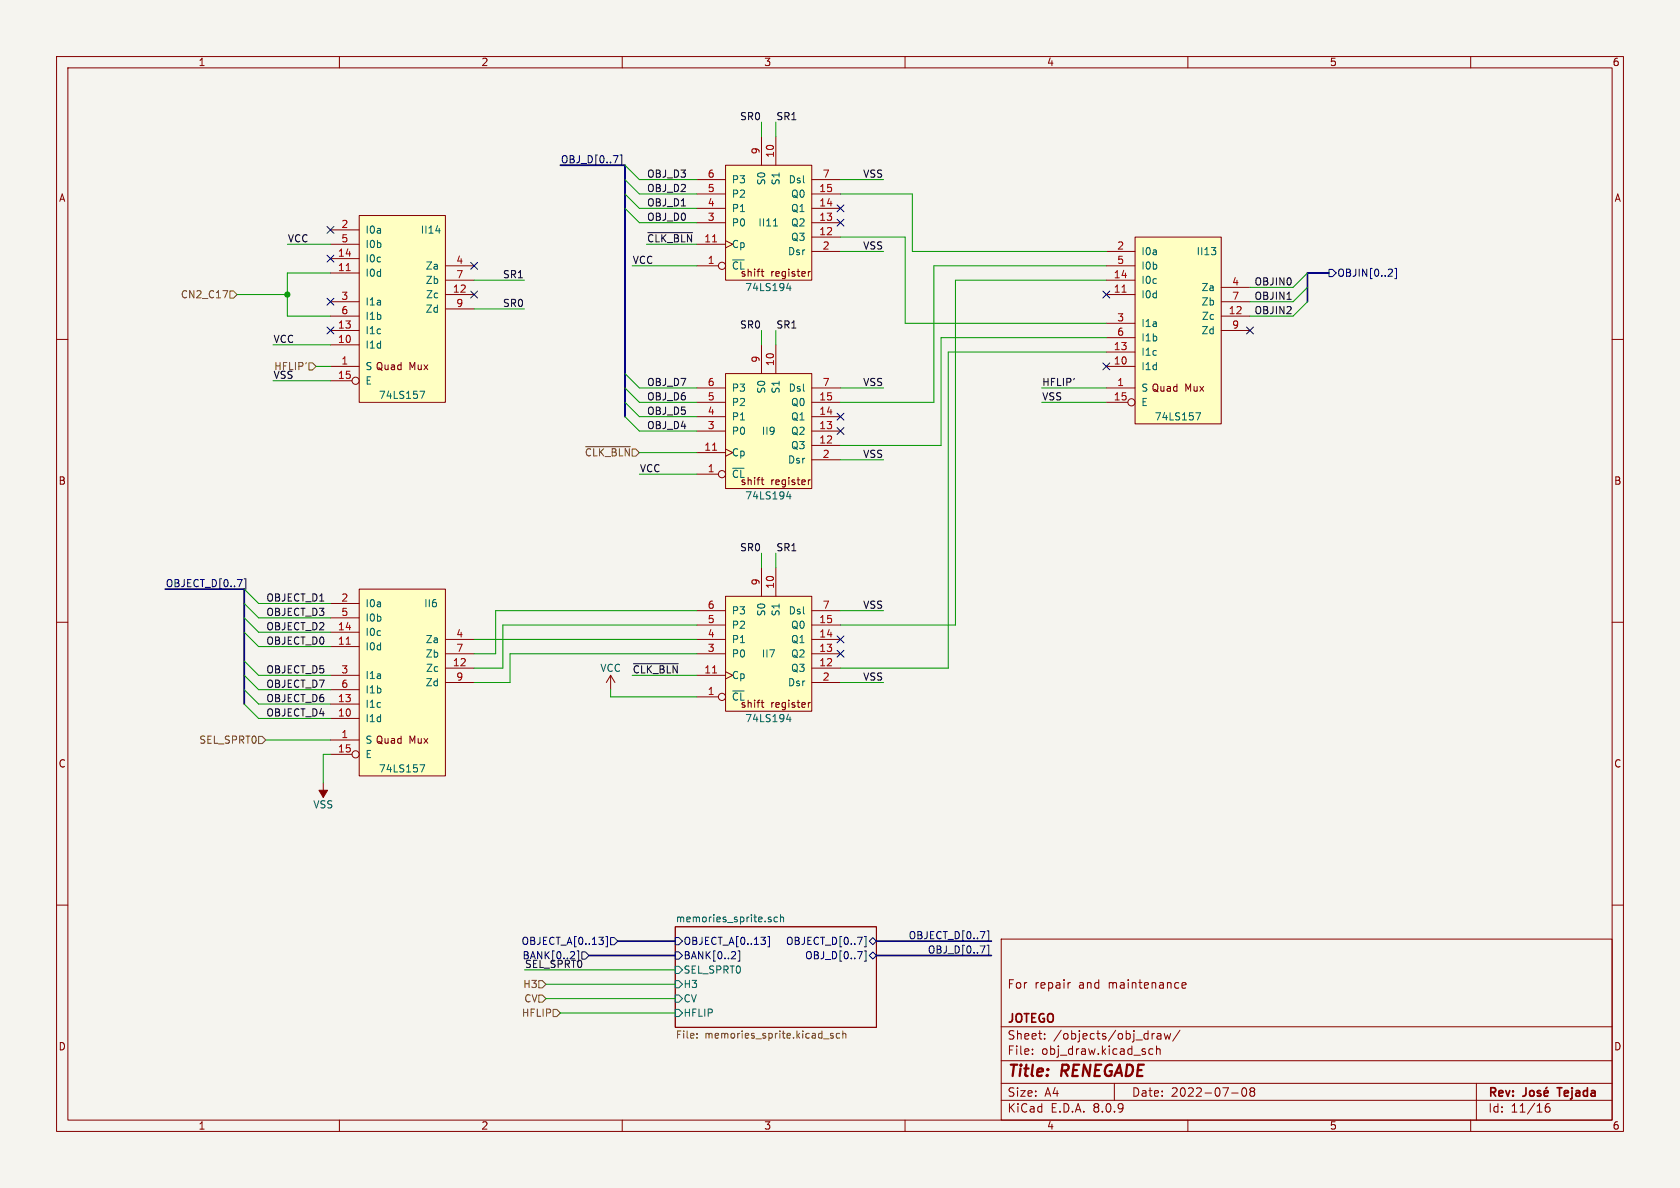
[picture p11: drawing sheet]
<svg xmlns="http://www.w3.org/2000/svg" width="297mm" height="210mm" viewBox="0 0 297 210" stroke-linecap="round" stroke-linejoin="round" font-family="sans-serif">
<defs><g id="words">
<g font-size="2.8" fill="#840000">
<text x="178" y="190.9">Title:</text>
<text x="187.7" y="190.9">RENEGADE</text>
</g>
<g font-size="2.1" fill="#840000">
<text x="178" y="175">For</text>
<text x="182.9" y="175">repair</text>
<text x="190.7" y="175">and</text>
<text x="196.1" y="175">maintenance</text>
<text x="178" y="184">Sheet:</text>
<text x="178" y="181.2">JOTEGO</text>
<text x="186.2" y="184">/objects/obj_draw/</text>
<text x="178" y="186.7">File:</text>
<text x="184.1" y="186.7">obj_draw.kicad_sch</text>
<text x="178" y="196.9">KiCad</text>
<text x="178" y="194.1">Size:</text>
<text x="184.7" y="194.1">A4</text>
<text x="185.7" y="196.9">E.D.A.</text>
<text x="193.3" y="196.9">8.0.9</text>
<text x="200" y="194.1">Date:</text>
<text x="207" y="194.1">2022-07-08</text>
<text x="263" y="194.3">Rev:</text>
<text x="263" y="196.9">Id:</text>
<text x="267.1" y="196.9">11/16</text>
<text x="276.1" y="194.3">Tejada</text>
</g>
<g font-size="1.8" fill="#840000">
<text x="35" y="11.9">1</text>
<text x="85" y="11.9">2</text>
<text x="135" y="11.9">3</text>
<text x="185" y="11.9">4</text>
<text x="235" y="11.9">5</text>
<text x="285" y="11.9">6</text>
<text x="10.3" y="35.9">A</text>
<text x="285.3" y="35.9">A</text>
<text x="136.2" y="49.1">register</text>
<text x="72.3" y="65.6">Mux</text>
<text x="209.4" y="69.5">Mux</text>
<text x="10.3" y="85.9">B</text>
<text x="136.2" y="86">register</text>
<text x="285.3" y="85.9">B</text>
<text x="136.2" y="125.3">register</text>
<text x="72.3" y="131.7">Mux</text>
<text x="10.3" y="135.9">C</text>
<text x="285.3" y="135.9">C</text>
<text x="10.3" y="185.9">D</text>
<text x="285.3" y="185.9">D</text>
<text x="35" y="199.9">1</text>
<text x="85" y="199.9">2</text>
<text x="135" y="199.9">3</text>
<text x="185" y="199.9">4</text>
<text x="235" y="199.9">5</text>
<text x="285" y="199.9">6</text>
</g>
<g font-size="1.8" fill="#0f0f0f">
<text x="130.7" y="21.3">SR0</text>
<text x="137.2" y="21.3">SR1</text>
<text x="114.3" y="34">OBJ_D2</text>
<text x="114.3" y="31.5">OBJ_D3</text>
<text x="152.5" y="31.5">VSS</text>
<text x="114.3" y="39.1">OBJ_D0</text>
<text x="114.3" y="36.6">OBJ_D1</text>
<text x="50.8" y="42.9">VCC</text>
<text x="111.8" y="46.7">VCC</text>
<text x="114.3" y="42.9">~{CLK_BLN}11</text>
<text x="152.5" y="44.2">VSS</text>
<text x="88.8" y="49.3">SR1</text>
<text x="221.7" y="53.1">OBJIN1</text>
<text x="221.7" y="50.5">OBJIN0</text>
<text x="88.8" y="54.3">SR0</text>
<text x="130.7" y="58.2">SR0</text>
<text x="137.2" y="58.2">SR1</text>
<text x="221.7" y="55.6">OBJIN2</text>
<text x="48.3" y="60.7">VCC</text>
<text x="48.3" y="67">VSS</text>
<text x="114.3" y="70.9">OBJ_D6</text>
<text x="114.3" y="68.3">OBJ_D7</text>
<text x="152.5" y="68.3">VSS</text>
<text x="184.1" y="70.9">VSS</text>
<text x="184.1" y="68.3">HFLIP'</text>
<text x="114.3" y="75.9">OBJ_D4</text>
<text x="114.3" y="73.4">OBJ_D5</text>
<text x="113" y="83.6">VCC</text>
<text x="152.5" y="81">VSS</text>
<text x="130.7" y="97.5">SR0</text>
<text x="137.2" y="97.5">SR1</text>
<text x="47" y="106.4">OBJECT_D1</text>
<text x="152.5" y="107.7">VSS</text>
<text x="47" y="111.5">OBJECT_D2</text>
<text x="47" y="109">OBJECT_D3</text>
<text x="47" y="114">OBJECT_D0</text>
<text x="47" y="119.1">OBJECT_D5</text>
<text x="111.8" y="119.1">~{CLK_BLN}</text>
<text x="47" y="121.7">OBJECT_D7</text>
<text x="47" y="124.2">OBJECT_D6</text>
<text x="152.5" y="120.4">VSS</text>
<text x="47" y="126.7">OBJECT_D4</text>
<text x="92.3" y="169.8">BANK[0..2]</text>
<text x="92.7" y="171.2">SEL_SPRT0</text>
</g>
<g font-size="1.8" fill="#000084">
<text x="99.1" y="28.9">OBJ_D[0..7]</text>
<text x="236.3" y="49.1">OBJIN[0..2]</text>
<text x="29.2" y="103.9">OBJECT_D[0..7]</text>
<text x="92.1" y="167.2">OBJECT_A[0..13]</text>
<text x="120.8" y="167.2">OBJECT_A[0..13]</text>
<text x="138.9" y="167.2">OBJECT_D[0..7]</text>
<text x="160.5" y="166.1">OBJECT_D[0..7]</text>
<text x="120.8" y="169.8">BANK[0..2]</text>
<text x="142.2" y="169.8">OBJ_D[0..7]</text>
<text x="163.9" y="168.6">OBJ_D[0..7]</text>
</g>
<g font-size="1.8" fill="#a90000">
<text x="134.4" y="27.4" transform="rotate(-90 134.4 27.4)">9</text>
<text x="136.9" y="28" transform="rotate(-90 136.9 28)">10</text>
<text x="125" y="34">5</text>
<text x="125" y="31.5">6</text>
<text x="144.7" y="34">15</text>
<text x="145.3" y="31.5">7</text>
<text x="60.3" y="40.4">2</text>
<text x="125" y="39.1">3</text>
<text x="125" y="36.6">4</text>
<text x="144.7" y="41.7">12</text>
<text x="144.7" y="39.1">13</text>
<text x="144.7" y="36.6">14</text>
<text x="59.6" y="45.5">14</text>
<text x="60.3" y="42.9">5</text>
<text x="80.6" y="46.7">4</text>
<text x="125" y="46.7">1</text>
<text x="145.3" y="44.2">2</text>
<text x="197.4" y="44.2">2</text>
<text x="197.4" y="46.7">5</text>
<text x="59.6" y="48">11</text>
<text x="60.3" y="53.1">3</text>
<text x="80" y="51.8">12</text>
<text x="80.6" y="49.3">7</text>
<text x="196.8" y="51.8">11</text>
<text x="196.8" y="49.3">14</text>
<text x="217.7" y="50.5">4</text>
<text x="217.7" y="53.1">7</text>
<text x="59.6" y="58.2">13</text>
<text x="60.3" y="55.6">6</text>
<text x="80.6" y="54.4">9</text>
<text x="197.4" y="56.9">3</text>
<text x="197.4" y="59.4">6</text>
<text x="217.1" y="55.6">12</text>
<text x="217.7" y="58.2">9</text>
<text x="59.6" y="60.7">10</text>
<text x="60.3" y="64.5">1</text>
<text x="134.4" y="64.2" transform="rotate(-90 134.4 64.2)">9</text>
<text x="136.9" y="64.8" transform="rotate(-90 136.9 64.8)">10</text>
<text x="196.8" y="64.5">10</text>
<text x="196.8" y="62">13</text>
<text x="59.6" y="67.1">15</text>
<text x="125" y="70.9">5</text>
<text x="125" y="68.3">6</text>
<text x="144.7" y="70.9">15</text>
<text x="145.3" y="68.3">7</text>
<text x="196.8" y="70.9">15</text>
<text x="197.4" y="68.3">1</text>
<text x="125" y="75.9">3</text>
<text x="125" y="73.4">4</text>
<text x="144.7" y="75.9">13</text>
<text x="144.7" y="73.4">14</text>
<text x="124.4" y="79.8">11</text>
<text x="125" y="83.6">1</text>
<text x="144.7" y="78.5">12</text>
<text x="145.3" y="81">2</text>
<text x="60.3" y="106.4">2</text>
<text x="125" y="107.7">6</text>
<text x="134.4" y="103.6" transform="rotate(-90 134.4 103.6)">9</text>
<text x="136.9" y="104.2" transform="rotate(-90 136.9 104.2)">10</text>
<text x="145.3" y="107.7">7</text>
<text x="59.6" y="111.5">14</text>
<text x="60.3" y="109">5</text>
<text x="80.6" y="112.8">4</text>
<text x="125" y="112.8">4</text>
<text x="125" y="110.2">5</text>
<text x="144.7" y="112.8">14</text>
<text x="144.7" y="110.2">15</text>
<text x="59.6" y="114">11</text>
<text x="60.3" y="119.1">3</text>
<text x="80" y="117.9">12</text>
<text x="80.6" y="115.3">7</text>
<text x="124.4" y="119.1">11</text>
<text x="125" y="115.3">3</text>
<text x="144.7" y="117.9">12</text>
<text x="144.7" y="115.3">13</text>
<text x="59.6" y="124.2">13</text>
<text x="60.3" y="121.7">6</text>
<text x="80.6" y="120.4">9</text>
<text x="125" y="122.9">1</text>
<text x="145.3" y="120.4">2</text>
<text x="59.6" y="126.7">10</text>
<text x="60.3" y="130.6">1</text>
<text x="59.6" y="133.1">15</text>
</g>
<g font-size="1.8" fill="#006464">
<text x="129.3" y="35.2">P2</text>
<text x="129.3" y="32.6">P3</text>
<text x="135.5" y="32.8" transform="rotate(-90 135.5 32.8)">S0</text>
<text x="138" y="32.8" transform="rotate(-90 138 32.8)">S1</text>
<text x="139.3" y="32.6">Dsl</text>
<text x="139.8" y="35.2">Q0</text>
<text x="64.5" y="41.5">I0a</text>
<text x="74.3" y="41.5">II14</text>
<text x="129.3" y="40.2">P0</text>
<text x="129.3" y="37.7">P1</text>
<text x="134" y="40.2">II11</text>
<text x="139.8" y="40.2">Q2</text>
<text x="139.8" y="37.7">Q1</text>
<text x="64.5" y="46.6">I0c</text>
<text x="64.5" y="44">I0b</text>
<text x="75.2" y="47.9">Za</text>
<text x="129.3" y="47.9">~{CL}</text>
<text x="129.3" y="44">Cp</text>
<text x="139.2" y="45.3">Dsr</text>
<text x="139.8" y="42.8">Q3</text>
<text x="201.7" y="45.3">I0a</text>
<text x="201.7" y="47.9">I0b</text>
<text x="211.4" y="45.3">II13</text>
<text x="64.5" y="49.1">I0d</text>
<text x="75.2" y="50.4">Zb</text>
<text x="75.2" y="52.9">Zc</text>
<text x="130.8" y="49.1">shift</text>
<text x="131.6" y="51.7">74LS194</text>
<text x="201.7" y="52.9">I0d</text>
<text x="201.7" y="50.4">I0c</text>
<text x="212.3" y="51.7">Za</text>
<text x="64.5" y="59.3">I1c</text>
<text x="64.5" y="54.2">I1a</text>
<text x="64.5" y="56.7">I1b</text>
<text x="75.2" y="55.5">Zd</text>
<text x="201.7" y="58">I1a</text>
<text x="212.3" y="54.2">Zb</text>
<text x="212.3" y="59.3">Zd</text>
<text x="212.4" y="56.7">Zc</text>
<text x="64.5" y="65.6">S Quad</text>
<text x="64.5" y="61.8">I1d</text>
<text x="201.7" y="65.6">I1d</text>
<text x="201.7" y="63.1">I1c</text>
<text x="201.7" y="60.6">I1b</text>
<text x="64.5" y="68.2">E</text>
<text x="66.9" y="70.7">74LS157</text>
<text x="129.3" y="72">P2</text>
<text x="129.3" y="69.4">P3</text>
<text x="135.5" y="69.7" transform="rotate(-90 135.5 69.7)">S0</text>
<text x="138" y="69.7" transform="rotate(-90 138 69.7)">S1</text>
<text x="139.3" y="69.4">Dsl</text>
<text x="139.8" y="72">Q0</text>
<text x="201.7" y="69.4">S Quad</text>
<text x="201.7" y="72">E</text>
<text x="129.3" y="77.1">P0</text>
<text x="129.3" y="74.5">P1</text>
<text x="134.6" y="77.1">II9</text>
<text x="139.8" y="77.1">Q2</text>
<text x="139.8" y="74.5">Q1</text>
<text x="204" y="74.5">74LS157</text>
<text x="129.3" y="80.9">Cp</text>
<text x="139.2" y="82.1">Dsr</text>
<text x="139.8" y="79.6">Q3</text>
<text x="129.3" y="84.7">~{CL}</text>
<text x="130.8" y="86">shift</text>
<text x="131.6" y="88.5">74LS194</text>
<text x="64.5" y="107.5">I0a</text>
<text x="74.9" y="107.5">II6</text>
<text x="64.5" y="112.6">I0c</text>
<text x="64.5" y="110.1">I0b</text>
<text x="75.2" y="113.9">Za</text>
<text x="129.3" y="113.9">P1</text>
<text x="129.3" y="111.4">P2</text>
<text x="129.3" y="108.8">P3</text>
<text x="135.5" y="109" transform="rotate(-90 135.5 109)">S0</text>
<text x="138" y="109" transform="rotate(-90 138 109)">S1</text>
<text x="139.3" y="108.8">Dsl</text>
<text x="139.8" y="113.9">Q1</text>
<text x="139.8" y="111.4">Q0</text>
<text x="64.5" y="115.2">I0d</text>
<text x="75.2" y="116.4">Zb</text>
<text x="75.2" y="119">Zc</text>
<text x="106" y="119">VCC</text>
<text x="129.3" y="116.4">P0</text>
<text x="134.6" y="116.4">II7</text>
<text x="139.8" y="119">Q3</text>
<text x="139.8" y="116.4">Q2</text>
<text x="64.5" y="125.3">I1c</text>
<text x="64.5" y="120.2">I1a</text>
<text x="64.5" y="122.8">I1b</text>
<text x="75.2" y="121.5">Zd</text>
<text x="129.3" y="124.1">~{CL}</text>
<text x="129.3" y="120.2">Cp</text>
<text x="130.8" y="125.3">shift</text>
<text x="139.2" y="121.5">Dsr</text>
<text x="64.5" y="131.7">S Quad</text>
<text x="64.5" y="127.9">I1d</text>
<text x="131.6" y="127.9">74LS194</text>
<text x="64.5" y="134.2">E</text>
<text x="66.9" y="136.8">74LS157</text>
<text x="55.3" y="143.1">VSS</text>
<text x="119.4" y="163.1">memories_sprite.sch</text>
<text x="120.8" y="172.3">SEL_SPRT0</text>
<text x="120.8" y="174.9">H3</text>
<text x="120.8" y="177.4">CV</text>
<text x="120.8" y="179.9">HFLIP</text>
</g>
<g font-size="1.8" fill="#725600">
<text x="31.9" y="52.9">CN2_C17</text>
<text x="48.4" y="65.6">HFLIP'</text>
<text x="103.3" y="80.9">~{CLK_BLN}</text>
<text x="35.1" y="131.7">SEL_SPRT0</text>
<text x="92.2" y="179.9">HFLIP</text>
<text x="92.4" y="174.9">H3</text>
<text x="92.6" y="177.4">CV</text>
<text x="119.4" y="183.9">File:</text>
<text x="124.6" y="183.9">memories_sprite.kicad_sch</text>
</g>
</g></defs>
<path d="M0 0h297v210h-297z" fill="#f5f4ef" stroke="#f5f4ef" stroke-width=".18"/>
<g fill="none" stroke="#840000" stroke-width=".18">
<path d="M10 10h277v190h-277zM12 12h273v186h-273zM60 10v2M110 10v2M160 10v2M210 10v2M260 10v2M10 60h2M285 60h2M10 110h2M285 110h2M10 160h2"/>
<path d="M119.4 163.8h35.5v17.8h-35.5zM177 166h108v32h-108zM189.2 173.7l-.3 .1M209 174.2l.7-.1-.1-.3-.4-.1-.2 .2v.7h.6M285 160h2M60 198v2M110 198v2M160 198v2M177 194.5h108M177 191.5h108M177 187.5h108M177 181.5h108"/>
<path d="M182.5 186.3v.1M182.5 185.5v.1M184.7 183.6v.1M184.7 182.8v.1M197 191.5v3M203.8 185.5l-.4-.1-.3 .3v.4l.1 .2h.6M204.1 182.7l-.3 .1M204.5 185.5l.2-.1 .3 .1 .1 .9M204.5 184.9v1.5M204.6 182.8h.6v.9M205.2 183.1h-.5a.29 .29 0 0 0-.2 .3 .29 .29 0 0 0 .2 .3l.5-.1M205.8 182.7l.3 1 .3-.7 .3 .7 .3-1"/>
<path d="M208.6 182.1l-1.3 2M210 198v2M217.7 193.2h1.2M219.7 192.4l.2-.1a.81 .81 0 0 1 .6 .6 .81 .81 0 0 1-.3 .8l-.2 .1a.81 .81 0 0 1-.3-1.4zM221.2 192.9l-.2-.2 .2-.4 .5 .1 .1 .2-.3 .3M221.2 192.9l-.2 .3v.5l.2 .1 .5-.1 .1-.2-.1-.4-.2-.2M221.2 192.9h.3M260 198v2M261 191.5v6.5M273.9 195.1a.59 .59 0 0 0-.7 .6v.6l.1 .2 .4 .1 .3-.1v-.5l-.1-.3h-.4l-.3 .3"/>
</g>
<path d="M269.8 192.3v1.1a.48 .48 0 0 1-.6 .4M270.6 192.9l.3-.1 .3 .3v.4l-.3 .3-.3-.1-.2-.2v-.4zM272.3 192.9l-.3-.1-.2 .2v.2l.5 .2v.3h-.5M273 193.3l.7-.2-.1-.2-.4-.1-.2 .2 .1 .7h.5M273.5 192.2l-.2 .2M275.3 192.3h.8" fill="none" stroke="#840000" stroke-width=".3"/>
<path d="M119.4 165.7h.6l.6 .7-.6 .6h-.6zM119.4 168.3h.6l.6 .6-.6 .6h-.6zM129.3 169.5h.7M130 168.3v.5M130.8 168.1v1.8h-.3M135.7 165.6h.3v1.8h-.3M151.6 168.2h.8l-.5 1.3M152.8 165.6h.3v1.8h-.3M152.8 168.1h.3v1.8h-.3M153.7 166.4l.6-.7 .6 .7-.6 .6zM153.7 168.9l.6-.6 .6 .6-.6 .6z" fill="none" stroke="#000084" stroke-width=".18"/>
<path d="M119.4 170.8h.6l.6 .7-.6 .6h-.6zM119.4 173.4h.6l.6 .6-.6 .6h-.6zM119.4 175.9h.6l.6 .6-.6 .7h-.6zM119.4 178.4h.6l.6 .7-.6 .6h-.6zM136.2 162.5l.2 .2-.2 .3M136.2 162.1l.1 .1M137.4 162.2l-.3-.1-.3 .3 .2 .5h.4M138 162.2l.2-.1 .3 .1v.8M138 161.7v1.3" fill="none" stroke="#006464" stroke-width=".18"/>
<path d="M123.2 183.4v.1M123.2 182.7v.2M145.6 183.6h1M147.3 182.7h-.3l-.2 .2 .1 .1 .4 .2v.3h-.5M148.4 182.7h-.3l-.3 .2 .2 .6h.4M149 182.8l.2-.1h.3v.8M149 182.2v1.3" fill="none" stroke="#725600" stroke-width=".18"/>
<path d="M200.7 41.9h15.2v33h-15.2z" fill="#ffffc2"/>
<g fill="none" stroke="#840000" stroke-width=".18">
<path d="M195.6 52.1h5.1M195.6 49.5h5.1M195.6 44.5h5.1M195.6 57.2h5.1M195.6 47h5.1M195.6 59.7h5.1M200.7 41.9h15.2v33h-15.2zM215.9 55.9h5.1M215.9 50.8h5.1M215.9 53.3h5.1M215.9 58.4h5.1M195.6 68.6h5.1"/>
<path d="M195.6 64.8h5.1M195.6 62.2h5.1M195.6 71.1h3.8M107.9 119.4l-.7 1.3M107.9 119.4v2.5M107.9 119.4l.8 1.3"/>
<circle cx="200" cy="71.1" r=".63"/>
</g>
<path d="M198.4 51.7h.7" fill="none" stroke="#a90000" stroke-width=".18"/>
<path d="M211.4 73h.8l-.5 1.2" fill="none" stroke="#006464" stroke-width=".18"/>
<path d="M128.3 105.4h15.2v20.3h-15.2z" fill="#ffffc2"/>
<g fill="none" stroke="#840000" stroke-width=".18">
<path d="M123.2 119.4h5.1M123.2 115.6h5.1M123.2 113h5.1M123.2 110.5h5.1M123.2 108h5.1M128.3 105.4h15.2v20.3h-15.2zM128.3 118.7l1.2 .7-1.2 .6M134.6 100.3v5.1M137.2 100.3v5.1M143.5 118.1h5.1M143.5 115.6h5.1M143.5 113h5.1"/>
<path d="M143.5 110.5h5.1M143.5 108h5.1M123.2 123.2h3.8M134.6 124.2h.4M134.7 123.8v1.1l.3 .1M142.9 124.2v.8M143.3 124.2l-.4 .2M143.5 120.7h5.1"/>
<circle cx="127.6" cy="123.2" r=".63"/>
</g>
<path d="M126 119h.7" fill="none" stroke="#a90000" stroke-width=".18"/>
<path d="M139.4 126.2l-.3 1h.8M139.7 126.7v.9" fill="none" stroke="#006464" stroke-width=".18"/>
<path d="M128.3 29.2h15.2v20.3h-15.2z" fill="#ffffc2"/>
<g fill="none" stroke="#840000" stroke-width=".18">
<path d="M123.2 39.4h5.1M123.2 36.8h5.1M123.2 34.3h5.1M123.2 31.8h5.1M128.3 29.2h15.2v20.3h-15.2zM134.6 24.1v5.1M137.2 24.1v5.1M143.5 39.4h5.1M143.5 36.8h5.1M143.5 34.3h5.1M143.5 31.8h5.1M123.2 47h3.8"/>
<path d="M123.2 43.2h5.1M128.3 42.5l1.2 .7-1.2 .6M134.6 48h.4M134.7 47.6v1.1l.3 .1M142.9 48v.8M143.3 48l-.4 .2M143.5 41.9h5.1M143.5 44.5h5.1"/>
<circle cx="127.6" cy="47" r=".63"/>
</g>
<path d="M126 42.8h.7" fill="none" stroke="#a90000" stroke-width=".18"/>
<path d="M136.7 39.9h.8M139.4 50l-.3 1h.8M139.7 50.5v.9" fill="none" stroke="#006464" stroke-width=".18"/>
<path d="M63.5 104.1h15.2v33.1h-15.2z" fill="#ffffc2"/>
<g fill="none" stroke="#840000" stroke-width=".18">
<path d="M58.4 114.3h5.1M58.4 111.8h5.1M58.4 106.7h5.1M58.4 119.4h5.1M58.4 109.2h5.1M63.5 104.1h15.2v33.1h-15.2zM78.7 118.1h5.1M78.7 113h5.1M78.7 115.6h5.1M57.1 138.4v2.6M58.4 130.8h5.1M58.4 127h5.1"/>
<path d="M58.4 124.5h5.1M58.4 133.4h3.8M58.4 121.9h5.1M78.7 120.7h5.1"/>
<circle cx="62.9" cy="133.3" r=".63"/>
</g>
<path d="M61.2 113.9h.7" fill="none" stroke="#a90000" stroke-width=".18"/>
<path d="M74.2 135.2h.9l-.6 1.3" fill="none" stroke="#006464" stroke-width=".18"/>
<path d="M56.4 139.7h1.5l-.8 1.3z" fill="#840000" stroke="#840000" stroke-width=".18"/>
<path d="M128.3 66h15.2v20.4h-15.2z" fill="#ffffc2"/>
<g fill="none" stroke="#840000" stroke-width=".18">
<path d="M123.2 76.2h5.1M123.2 73.7h5.1M123.2 71.1h5.1M123.2 68.6h5.1M128.3 66h15.2v20.4h-15.2zM128.3 79.4l1.2 .6-1.2 .6M134.6 61v5M137.2 61v5M143.5 78.7h5.1M143.5 76.2h5.1M143.5 73.7h5.1M143.5 71.1h5.1"/>
<path d="M143.5 68.6h5.1M123.2 83.8h3.8M123.2 80h5.1M134.6 84.8h.4M134.7 84.4v1.1l.3 .2M142.9 84.8v.9M143.3 84.8l-.4 .3M143.5 81.3h5.1"/>
<circle cx="127.6" cy="83.8" r=".63"/>
</g>
<path d="M126 79.6h.7" fill="none" stroke="#a90000" stroke-width=".18"/>
<path d="M139.4 86.9l-.3 .9h.8M139.7 87.4v.8" fill="none" stroke="#006464" stroke-width=".18"/>
<path d="M63.5 38.1h15.2v33h-15.2z" fill="#ffffc2"/>
<g fill="none" stroke="#840000" stroke-width=".18">
<path d="M63.5 38.1h15.2v33h-15.2zM58.4 48.3h5.1M58.4 58.4h5.1M58.4 45.7h5.1M58.4 40.6h5.1M58.4 53.3h5.1M58.4 43.2h5.1M58.4 55.9h5.1M78.7 52.1h5.1M78.7 47h5.1M78.7 49.5h5.1M78.7 54.6h5.1"/>
<path d="M58.4 64.8h5.1M58.4 61h5.1M58.4 67.3h3.8"/>
<circle cx="62.9" cy="67.3" r=".63"/>
</g>
<path d="M61.2 47.8h.7" fill="none" stroke="#a90000" stroke-width=".18"/>
<path d="M77 40.8h.8M74.2 69.2h.9l-.6 1.2" fill="none" stroke="#006464" stroke-width=".18"/>
<path d="M39.4 51.4h.9l-.6 1.2M40.6 51.4h.7l.6 .7-.6 .6h-.7zM54.6 64.1h.6l.7 .7-.7 .6h-.6zM103.5 79h7.9M45.7 130.2h.7l.6 .6-.6 .6h-.7zM95.2 175.9h.7l.6 .6-.6 .7h-.7zM95.2 173.4h.7l.6 .6-.6 .6h-.7zM97.8 178.4h.6l.7 .7-.7 .6h-.6z" fill="none" stroke="#725600" stroke-width=".18"/>
<g fill="none" stroke="#000084" stroke-width=".18">
<path d="M108.4 27.5h.9l-.6 1.3M109.6 27.4h.3v1.8h-.3M148 38.8l1.2 1.2M148 36.2l1.2 1.2M149.2 38.8l-1.2 1.2M149.2 36.2l-1.2 1.2M57.8 52.7l1.2 1.2M57.8 57.8l1.2 1.2M57.8 40l1.2 1.2M57.8 45.1l1.2 1.2M59 52.7l-1.2 1.2M59 57.8l-1.2 1.2"/>
<path d="M59 40l-1.2 1.2M59 45.1l-1.2 1.2M83.2 51.5l1.2 1.2M83.2 46.4l1.2 1.2M84.4 51.5l-1.2 1.2M84.4 46.4l-1.2 1.2M195 51.5l1.2 1.2M196.2 51.5l-1.2 1.2M220.4 57.8l1.2 1.2M221.6 57.8l-1.2 1.2M234.9 47.6h.7l.6 .7-.6 .6h-.7zM245.9 47.6l.3 .2-.1 .3-.7 .7h.8"/>
<path d="M246.6 47.4h.3v1.9h-.3M148 75.6l1.2 1.2M148 73.1l1.2 1.2M149.2 75.6l-1.2 1.2M149.2 73.1l-1.2 1.2M195 64.2l1.2 1.2M196.2 64.2l-1.2 1.2M43.2 102.3h.3v1.8h-.3M148 112.4l1.2 1.2M148 115l1.2 1.2M149.2 112.4l-1.2 1.2M149.2 115l-1.2 1.2"/>
<path d="M101.5 168.3v.5M102.3 168.1v1.8M102.9 168.3h.6l.6 .6-.6 .6h-.6zM107.1 165.6h.3v1.8h-.3M107.9 165.7h.7l.6 .7-.6 .6h-.7zM173.3 167.2h.8l-.5 1.3M174.5 164.6h.3v1.8h-.3M174.5 167.1h.3v1.8h-.3"/>
</g>
<path d="M114.5 41.1h7.9M227.5 52.9h.8M112 117.3h7.9" fill="none" stroke="#0f0f0f" stroke-width=".18"/>
<path d="M99.1 29.2h11.4v44.5M234.9 48.3h-3.8v5M29.2 104.1h14v20.4M104.1 168.9h15.3M109.2 166.4h10.2M154.9 168.9h20.4M154.9 166.4h20.4" fill="none" stroke="#000084" stroke-width=".3"/>
<g fill="none" stroke="#009600" stroke-width=".18">
<path d="M110.5 29.2l2.5 2.6h10.2M110.5 31.8l2.5 2.5h10.2M110.5 36.8l2.5 2.6h10.2M110.5 34.3l2.5 2.5h10.2M134.6 21.6v2.5M137.2 21.6v2.5M148.6 31.8h7.6M148.6 34.3h12.7v10.2h34.3M41.9 52.1h8.9M50.8 43.2h7.6M58.4 48.3h-7.6v7.6h7.6M83.8 54.6h8.9"/>
<path d="M83.8 49.5h8.9M111.8 47h11.4M114.3 43.2h8.9M134.6 58.4v2.6M137.2 58.4v2.6M148.6 41.9h11.4v15.3h35.6M148.6 44.5h7.6M195.6 49.5h-26.7v61h-20.3M195.6 59.7h-29.2v19h-17.8M195.6 47h-30.5v24.1h-16.5M231.1 48.3l-2.5 2.5h-7.6M231.1 53.3l-2.5 2.6h-7.6"/>
<path d="M231.1 50.8l-2.5 2.5h-7.6M48.3 61h10.1M48.3 67.3h10.1M55.9 64.8h2.5M110.5 66l2.5 2.6h10.2M110.5 68.6l2.5 2.5h10.2M110.5 73.7l2.5 2.5h10.2M110.5 71.1l2.5 2.6h10.2M148.6 68.6h7.6M184.1 68.6h11.5M184.1 71.1h11.5M195.6 62.2h-28v55.9h-19"/>
<path d="M113 80h10.2M113 83.8h10.2M134.6 97.8v2.5M137.2 97.8v2.5M148.6 81.3h7.6M43.2 104.1l2.5 2.6h12.7M43.2 111.8l2.5 2.5h12.7M43.2 109.2l2.5 2.6h12.7M43.2 106.7l2.5 2.5h12.7M43.2 116.8l2.5 2.6h12.7M43.2 119.4l2.5 2.5h12.7M83.8 113h39.4"/>
<path d="M111.8 119.4h11.4M123.2 110.5h-34.3v7.6h-5.1M123.2 108h-35.6v7.6h-3.8M123.2 115.6h-33v5.1h-6.4M148.6 108h7.6M43.2 124.5l2.5 2.5h12.7M43.2 121.9l2.5 2.6h12.7M47 130.8h11.4M58.4 133.4h-1.3v5M107.9 121.9v1.3h15.3M148.6 120.7h7.6M92.7 171.5h26.7"/>
<path d="M96.5 176.5h22.9M96.5 174h22.9M99.1 179.1h20.3"/>
</g>
<circle cx="50.8" cy="52.1" r=".46" fill="#009600" stroke="#009600" stroke-width=".18"/>
<use href="#words"/>
</svg>
